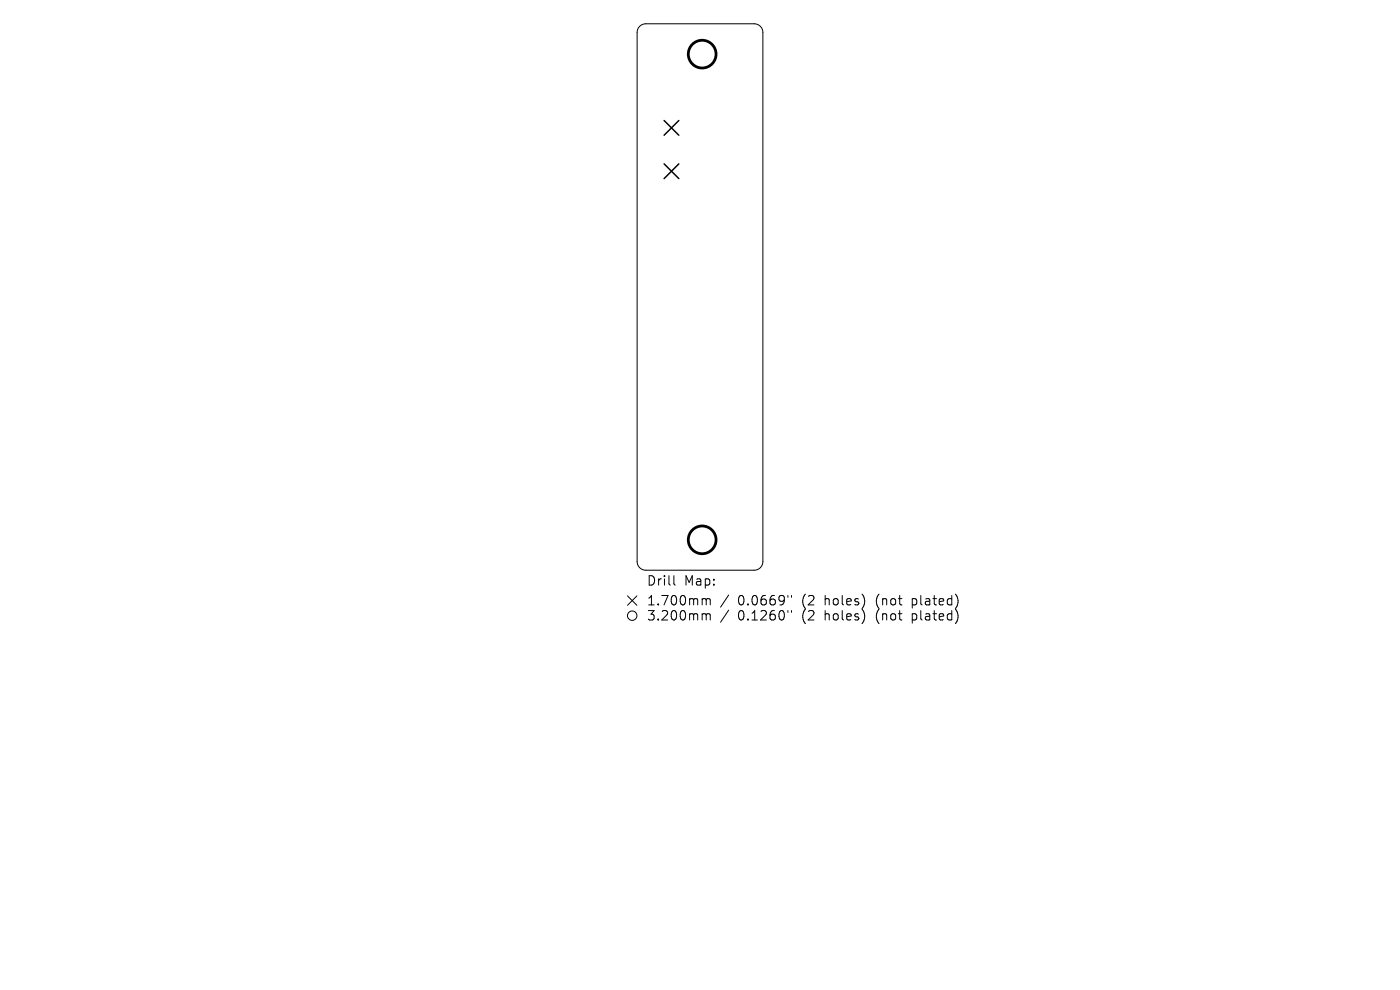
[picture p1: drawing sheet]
<svg xmlns="http://www.w3.org/2000/svg" width="297mm" height="210mm" viewBox="0 0 297 210" stroke-linecap="round" stroke-linejoin="round" font-family="sans-serif">
<defs><g id="words">
<g font-size="2.8">
<text x="137.1" y="124.5">Drill</text>
<text x="145.1" y="124.5">Map:</text>
<text x="137.1" y="128.7">1.700mm</text>
<text x="137.1" y="131.9">3.200mm</text>
<text x="156.6" y="128.7">0.0669&quot;</text>
<text x="156.6" y="131.9">0.1260&quot;</text>
<text x="170.3" y="128.7">(2</text>
<text x="170.3" y="131.9">(2</text>
<text x="175.2" y="128.7">holes)</text>
<text x="175.2" y="131.9">holes)</text>
<text x="186.3" y="128.7">(not</text>
<text x="186.3" y="131.9">(not</text>
<text x="194.1" y="128.7">plated)</text>
<text x="194.1" y="131.9">plated)</text>
</g>
</g></defs>
<g fill="none" stroke="#000" stroke-width=".21">
<path d="M135.7 5.6l.7-.4 .6-.2h23a1.84 1.84 0 0 1 1.8 1.9v112.2a1.84 1.84 0 0 1-1.8 1.9h-23a1.84 1.84 0 0 1-1.8-1.9v-112.2l.1-.8zM133.1 126.4l2 2M135.1 126.4l-2 2M143 122.1v1.7l.2 .3M149.2 127l.5 .1 .1 .2M149.2 130.2h.3l.3 .3M149.8 127.3l.3-.3 .5 .1 .1 1.2M149.8 127.3v1M149.8 130.5v1M149.8 130.5l.3-.3 .5 .1 .1 1.2M154.6 126.2l-1.7 2.6M154.6 129.4l-1.7 2.6"/>
<path d="M167.2 126.3v.4M167.2 129.5v.4M167.9 126.3v.4M167.9 129.5v.4"/>
<circle cx="134.1" cy="130.6" r="1"/>
</g>
<path d="M140.9 25.6l3.1 3.1M140.9 34.8l3.1 3.1M144 25.6l-3.1 3.1M144 34.8l-3.1 3.1" fill="none" stroke="#000" stroke-width=".31"/>
<g fill="none" stroke="#000" stroke-width=".59">
<circle cx="149" cy="11.5" r="2.94"/>
<circle cx="149" cy="114.5" r="2.94"/>
</g>
<use href="#words"/>
</svg>
